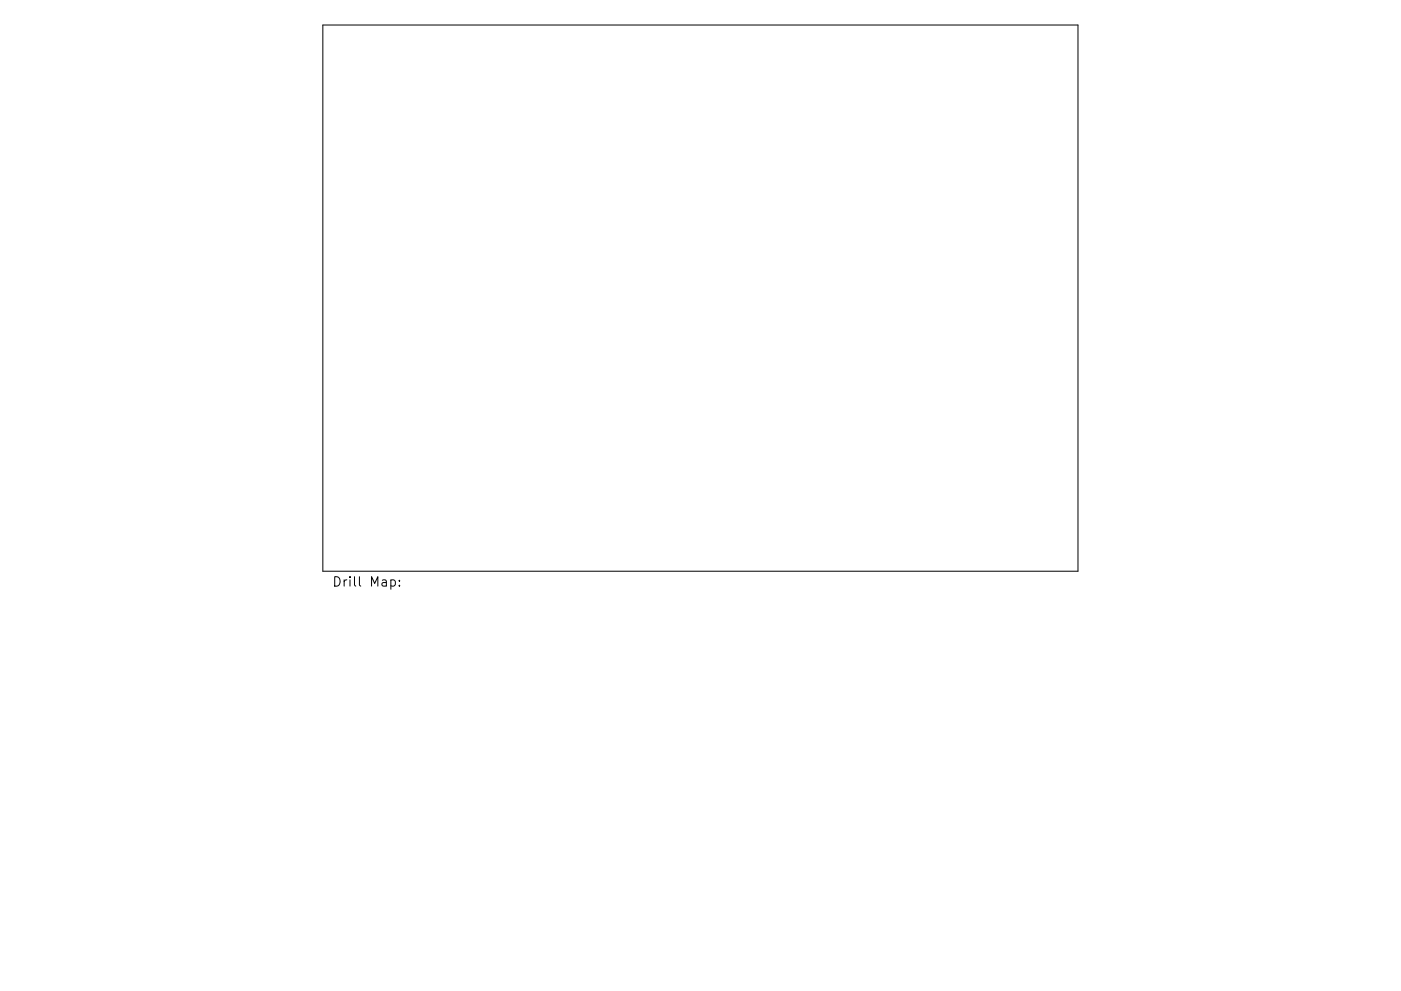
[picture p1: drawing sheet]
<svg xmlns="http://www.w3.org/2000/svg" width="297mm" height="210mm" viewBox="0 0 297 210" stroke-linecap="round" stroke-linejoin="round" font-family="sans-serif">
<defs><g id="words">
<text font-size="2.8" x="70.4" y="124.5">Drill Map:</text>
</g></defs>
<path d="M68.4 5.3h160.2v115.9h-160.2zM82.9 123.1l.5-.1 .4 .4v.6l-.2 .3h-.7M84.7 124.2v.2M84.7 123.1v.2" fill="none" stroke="#000" stroke-width=".21"/>
<use href="#words"/>
</svg>
